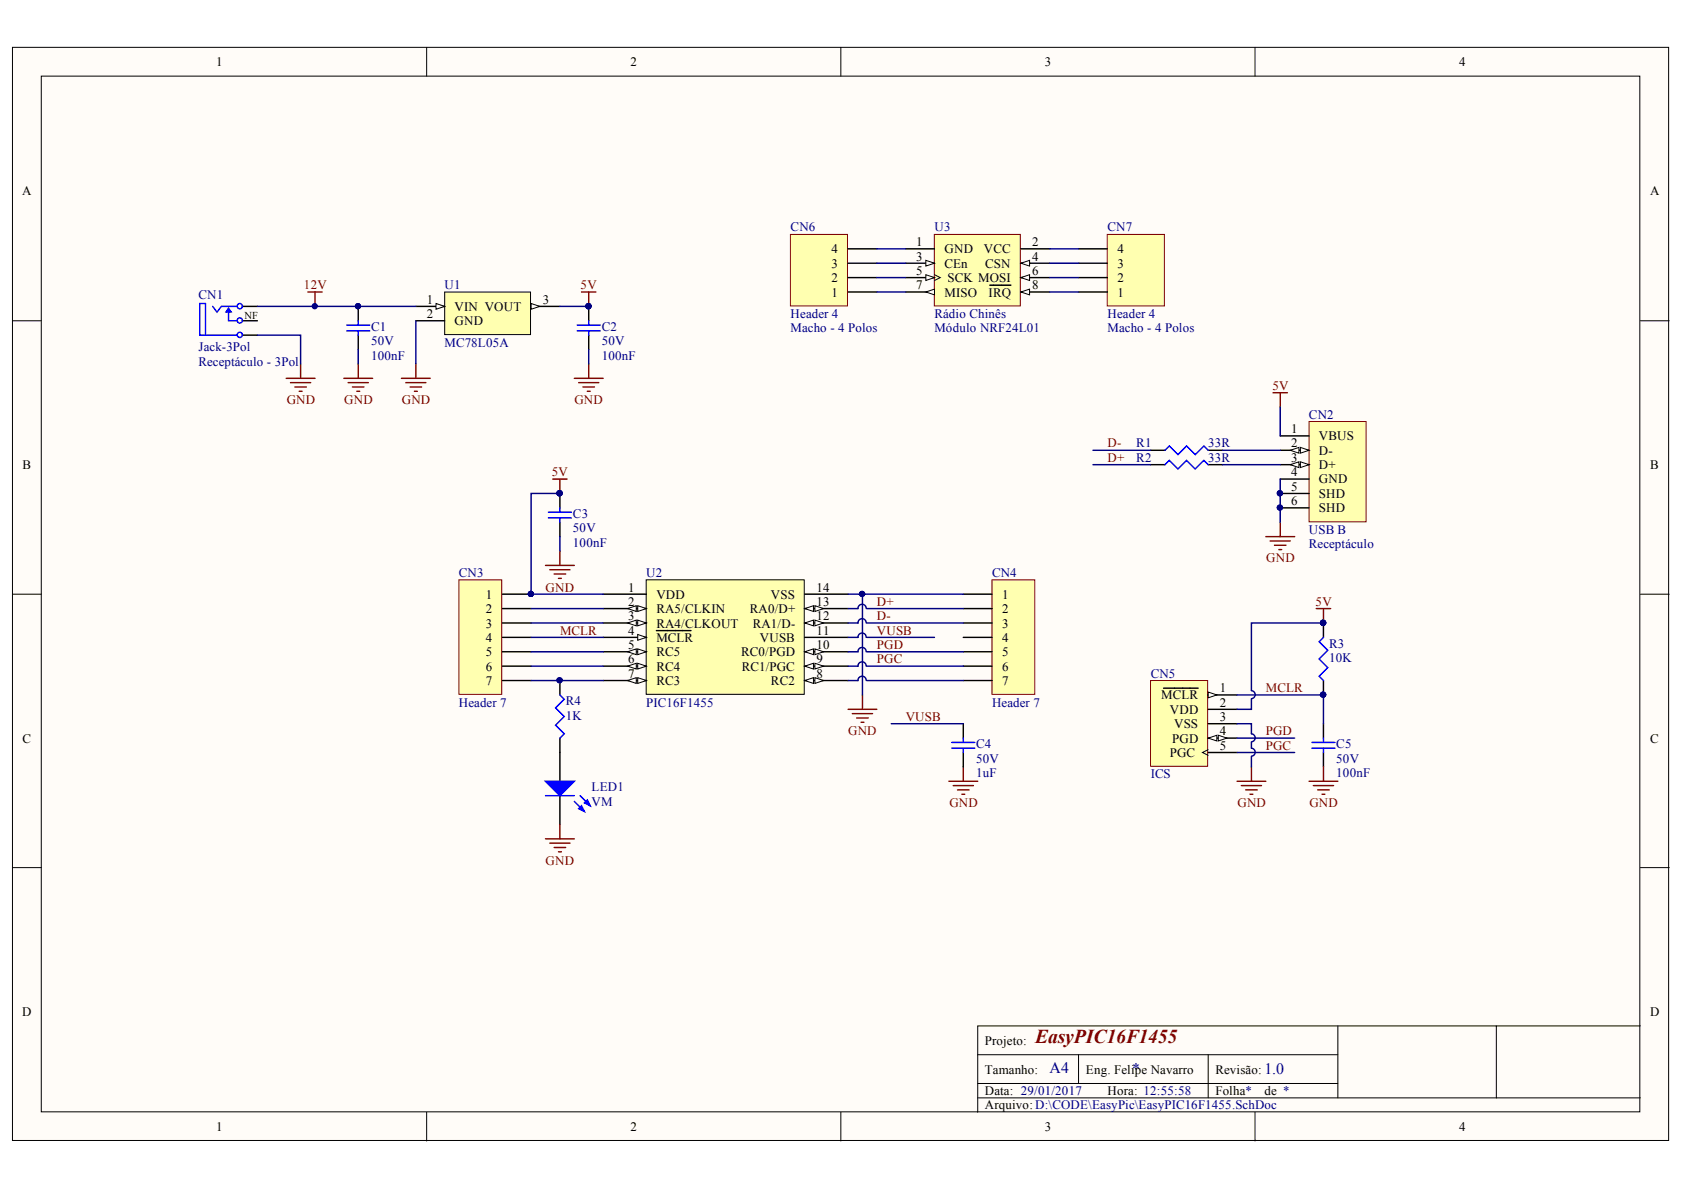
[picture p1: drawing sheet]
<svg xmlns="http://www.w3.org/2000/svg" width="297mm" height="210mm" viewBox="0 0 297 210" stroke-linecap="round" stroke-linejoin="round" font-family="sans-serif">
<defs><g id="words">
<text font-size="3.5" fill="#800000" x="182.6" y="184">EasyPIC16F1455</text>
<g font-size="2.8" fill="#000080">
<text x="185.1" y="189.3">A4</text>
<text x="199.7" y="189.5">*</text>
<text x="223" y="189.5">1.0</text>
</g>
<g font-size="2.3">
<text x="38.1" y="11.7">1</text>
<text x="111.2" y="11.7">2</text>
<text x="184.3" y="11.7">3</text>
<text x="257.4" y="11.7">4</text>
<text x="3.9" y="34.5">A</text>
<text x="291.1" y="34.5">A</text>
<text x="146.6" y="47.2">3</text>
<text x="146.6" y="44.7">4</text>
<text x="161.6" y="43.4">1</text>
<text x="161.6" y="46">3</text>
<text x="166.6" y="44.7">GND</text>
<text x="166.6" y="47.2">CEn</text>
<text x="173.5" y="44.7">VCC</text>
<text x="173.8" y="47.2">CSN</text>
<text x="182.1" y="43.4">2</text>
<text x="182.1" y="46">4</text>
<text x="197.1" y="47.2">3</text>
<text x="197.1" y="44.7">4</text>
<text x="75.3" y="53.6">1</text>
<text x="95.7" y="53.6">3</text>
<text x="146.6" y="52.3">1</text>
<text x="146.6" y="49.8">2</text>
<text x="161.6" y="51">7</text>
<text x="161.6" y="48.5">5</text>
<text x="166.6" y="52.3">MISO</text>
<text x="167.1" y="49.8">SCK MOSI</text>
<text x="174.4" y="52.3">IRQ</text>
<text x="182.1" y="48.5">6</text>
<text x="182.1" y="51">8</text>
<text x="197.1" y="52.3">1</text>
<text x="197.1" y="49.8">2</text>
<text x="75.3" y="56.1">2</text>
<text x="80.2" y="54.8">VIN VOUT</text>
<text x="80.2" y="57.4">GND</text>
<text x="227.8" y="76.4">1</text>
<text x="232.7" y="77.7">VBUS</text>
<text x="4" y="82.7">B</text>
<text x="227.8" y="78.9">2</text>
<text x="227.8" y="81.5">3</text>
<text x="227.8" y="84">4</text>
<text x="232.7" y="80.2">D-</text>
<text x="232.7" y="82.7">D+</text>
<text x="291.1" y="82.7">B</text>
<text x="227.8" y="89.1">6</text>
<text x="227.8" y="86.5">5</text>
<text x="232.7" y="85.3">GND</text>
<text x="232.7" y="87.8">SHD</text>
<text x="232.7" y="90.3">SHD</text>
<text x="85.7" y="105.6">1</text>
<text x="110.8" y="104.4">1</text>
<text x="110.8" y="106.9">2</text>
<text x="115.8" y="105.6">VDD</text>
<text x="136" y="105.6">VSS</text>
<text x="144" y="104.4">14</text>
<text x="144" y="106.9">13</text>
<text x="176.8" y="105.6">1</text>
<text x="85.7" y="108.2">2</text>
<text x="85.7" y="110.7">3</text>
<text x="85.7" y="113.2">4</text>
<text x="110.8" y="109.4">3</text>
<text x="110.8" y="112">4</text>
<text x="115.8" y="108.2">RA5/CLKIN</text>
<text x="115.8" y="110.7">RA4/CLKOUT</text>
<text x="115.8" y="113.2">MCLR</text>
<text x="132.3" y="108.2">RA0/D+</text>
<text x="132.8" y="110.7">RA1/D-</text>
<text x="134" y="113.2">VUSB</text>
<text x="144" y="109.4">12</text>
<text x="144" y="112">11</text>
<text x="176.8" y="108.2">2</text>
<text x="176.8" y="110.7">3</text>
<text x="176.8" y="113.2">4</text>
<text x="85.7" y="115.8">5</text>
<text x="85.7" y="118.3">6</text>
<text x="110.8" y="114.5">5</text>
<text x="110.8" y="117">6</text>
<text x="110.8" y="119.6">7</text>
<text x="115.8" y="115.8">RC5</text>
<text x="115.8" y="118.3">RC4</text>
<text x="130.7" y="115.8">RC0/PGD</text>
<text x="130.8" y="118.3">RC1/PGC</text>
<text x="144" y="114.5">10</text>
<text x="144" y="117">9</text>
<text x="144" y="119.6">8</text>
<text x="176.8" y="115.8">5</text>
<text x="176.8" y="118.3">6</text>
<text x="85.7" y="120.8">7</text>
<text x="115.8" y="120.8">RC3</text>
<text x="136" y="120.8">RC2</text>
<text x="176.8" y="120.8">7</text>
<text x="204.8" y="123.4">MCLR</text>
<text x="206.4" y="125.9">VDD</text>
<text x="215.2" y="122.1">1</text>
<text x="215.2" y="124.6">2</text>
<text x="4" y="131">C</text>
<text x="206.8" y="131">PGD</text>
<text x="207.1" y="128.4">VSS</text>
<text x="215.2" y="127.2">3</text>
<text x="215.2" y="129.7">4</text>
<text x="291.1" y="131">C</text>
<text x="206.4" y="133.5">PGC</text>
<text x="215.2" y="132.2">5</text>
<text x="3.9" y="179.2">D</text>
<text x="291.1" y="179.2">D</text>
<text x="173.7" y="184.3">Projeto:</text>
<text x="173.7" y="189.4">Tamanho:</text>
<text x="191.6" y="189.4">Eng. Felipe Navarro</text>
<text x="214.4" y="189.4">Revisão:</text>
<text x="173.7" y="193.2">Data: 29/01/2017</text>
<text x="173.7" y="195.7">Arquivo: D:\CODE\EasyPic\EasyPIC16F1455.SchDoc</text>
<text x="195.4" y="193.2">Hora: 12:55:58</text>
<text x="214.4" y="193.2">Folha*</text>
<text x="223" y="193.2">de *</text>
<text x="38.1" y="199.5">1</text>
<text x="111.2" y="199.5">2</text>
<text x="184.3" y="199.5">3</text>
<text x="257.4" y="199.5">4</text>
</g>
<g font-size="2.3" fill="#000080">
<text x="139.5" y="40.8">CN6</text>
<text x="164.8" y="40.8">U3</text>
<text x="195.4" y="40.8">CN7</text>
<text x="35" y="52.8">CN1</text>
<text x="78.4" y="51">U1</text>
<text x="65.5" y="58.4">C1</text>
<text x="106.1" y="58.4">C2</text>
<text x="139.5" y="58.6">Macho - 4 Polos</text>
<text x="139.5" y="56.1">Header 4</text>
<text x="164.8" y="58.6">Módulo NRF24L01</text>
<text x="164.8" y="56.1">Rádio Chinês</text>
<text x="195.4" y="58.6">Macho - 4 Polos</text>
<text x="195.4" y="56.1">Header 4</text>
<text x="35" y="64.5">Receptáculo - 3Pol</text>
<text x="35" y="61.9">Jack-3Pol</text>
<text x="65.5" y="60.9">50V</text>
<text x="65.5" y="63.5">100nF</text>
<text x="78.4" y="61.2">MC78L05A</text>
<text x="106.1" y="60.9">50V</text>
<text x="106.1" y="63.5">100nF</text>
<text x="230.9" y="73.9">CN2</text>
<text x="200.4" y="78.9">R1</text>
<text x="200.4" y="81.5">R2</text>
<text x="213.1" y="78.9">33R</text>
<text x="213.1" y="81.5">33R</text>
<text x="101.1" y="93.9">50V</text>
<text x="101.1" y="91.3">C3</text>
<text x="230.9" y="94.1">USB B</text>
<text x="80.9" y="101.7">CN3</text>
<text x="101.1" y="96.4">100nF</text>
<text x="114" y="101.7">U2</text>
<text x="175" y="101.7">CN4</text>
<text x="230.9" y="96.7">Receptáculo</text>
<text x="203" y="119.6">CN5</text>
<text x="234.4" y="116.8">10K</text>
<text x="234.4" y="114.2">R3</text>
<text x="80.9" y="124.6">Header 7</text>
<text x="99.8" y="124.4">R4</text>
<text x="114" y="124.6">PIC16F1455</text>
<text x="175" y="124.6">Header 7</text>
<text x="99.8" y="126.9">1K</text>
<text x="172.2" y="132">C4</text>
<text x="235.7" y="132">C5</text>
<text x="172.2" y="134.5">50V</text>
<text x="172.2" y="137.1">1uF</text>
<text x="203" y="137.3">ICS</text>
<text x="235.7" y="134.5">50V</text>
<text x="235.7" y="137.1">100nF</text>
<text x="104.4" y="142.1">VM</text>
<text x="104.4" y="139.6">LED1</text>
</g>
<g font-size="2.3" fill="#800000">
<text x="53.6" y="51">12V</text>
<text x="102.4" y="51">5V</text>
<text x="50.6" y="71.3">GND</text>
<text x="60.7" y="71.3">GND</text>
<text x="70.9" y="71.3">GND</text>
<text x="101.3" y="71.3">GND</text>
<text x="224.5" y="68.8">5V</text>
<text x="97.3" y="84">5V</text>
<text x="195.4" y="78.9">D-</text>
<text x="195.4" y="81.5">D+</text>
<text x="223.4" y="99.2">GND</text>
<text x="96.2" y="104.4">GND</text>
<text x="154.7" y="106.9">D+</text>
<text x="232.1" y="106.9">5V</text>
<text x="98.8" y="112">MCLR</text>
<text x="154.7" y="109.4">D-</text>
<text x="154.7" y="112">VUSB</text>
<text x="154.7" y="114.5">PGD</text>
<text x="154.7" y="117">PGC</text>
<text x="223.3" y="122.1">MCLR</text>
<text x="149.6" y="129.7">GND</text>
<text x="159.8" y="127.2">VUSB</text>
<text x="223.3" y="129.7">PGD</text>
<text x="223.3" y="132.2">PGC</text>
<text x="167.5" y="142.4">GND</text>
<text x="218.3" y="142.4">GND</text>
<text x="231" y="142.4">GND</text>
<text x="96.2" y="152.5">GND</text>
</g>
<text font-size="1.9" x="43.1" y="56.2">NF</text>
</g></defs>
<g fill="#fffcf8" stroke="#000" stroke-width=".18">
<path d="M2.2 8.4h292.1v192.8h-292.1z"/>
<path d="M7.3 13.4h281.9v182.7h-281.9z"/>
</g>
<g fill="none" stroke="#000" stroke-width=".18">
<path d="M75.3 8.4v5M148.3 8.4v5M221.4 8.4v5M2.2 56.6h5.1M289.3 56.6h5.1M2.2 104.8h5.1M289.3 104.8h5.1M2.2 153h5.1M289.3 153h5.1M75.3 196.2v5.1M148.3 196.2v5.1M172.5 186h63.5"/>
<path d="M172.5 193.7h116.8M172.5 191.1h63.5M190.2 186v5.1M213.1 186v7.7M221.4 196.2v5.1M236 181v12.7M263.9 181h-91.4v15.2M289.3 181h-25.4v12.7"/>
</g>
<path d="M114 102.3h27.9v20.2h-27.9z" fill="#ffffb0" stroke="#000" stroke-width=".18"/>
<path d="M106.4 104.8h7.6M106.4 107.3h7.6" fill="none" stroke="#000" stroke-width=".25"/>
<path d="M112.5 106.8l1.5 .5-1.5 .6z" fill="#fffcf8"/>
<path d="M112.5 106.8l1.5 .5-1.5 .6z" fill="none" stroke="#000" stroke-width=".18"/>
<path d="M110.7 107.3l1.5-.5v1.1z" fill="#fffcf8"/>
<path d="M110.7 107.3l1.5-.5v1.1z" fill="none" stroke="#000" stroke-width=".18"/>
<path d="M106.4 109.9h7.6" fill="none" stroke="#000" stroke-width=".25"/>
<path d="M112.5 109.4l1.5 .5-1.5 .5z" fill="#fffcf8"/>
<path d="M112.5 109.4l1.5 .5-1.5 .5z" fill="none" stroke="#000" stroke-width=".18"/>
<path d="M110.7 109.9l1.5-.5v1z" fill="#fffcf8"/>
<path d="M110.7 109.9l1.5-.5v1z" fill="none" stroke="#000" stroke-width=".18"/>
<path d="M106.4 112.4h7.6" fill="none" stroke="#000" stroke-width=".25"/>
<path d="M112.5 111.9l1.5 .5-1.5 .5z" fill="#fffcf8"/>
<path d="M112.5 111.9l1.5 .5-1.5 .5z" fill="none" stroke="#000" stroke-width=".18"/>
<path d="M106.4 115h7.6M115.8 111.2h6.1" fill="none" stroke="#000" stroke-width=".25"/>
<path d="M112.5 114.5l1.5 .5-1.5 .5z" fill="#fffcf8"/>
<path d="M112.5 114.5l1.5 .5-1.5 .5z" fill="none" stroke="#000" stroke-width=".18"/>
<path d="M110.7 115l1.5-.5v1z" fill="#fffcf8"/>
<path d="M110.7 115l1.5-.5v1z" fill="none" stroke="#000" stroke-width=".18"/>
<path d="M106.4 117.5h7.6" fill="none" stroke="#000" stroke-width=".25"/>
<path d="M112.5 117l1.5 .5-1.5 .5z" fill="#fffcf8"/>
<path d="M112.5 117l1.5 .5-1.5 .5z" fill="none" stroke="#000" stroke-width=".18"/>
<path d="M110.7 117.5l1.5-.5v1z" fill="#fffcf8"/>
<path d="M110.7 117.5l1.5-.5v1z" fill="none" stroke="#000" stroke-width=".18"/>
<path d="M106.4 120h7.6" fill="none" stroke="#000" stroke-width=".25"/>
<path d="M112.5 119.5l1.5 .5-1.5 .5z" fill="#fffcf8"/>
<path d="M112.5 119.5l1.5 .5-1.5 .5z" fill="none" stroke="#000" stroke-width=".18"/>
<path d="M110.7 120l1.5-.5v1z" fill="#fffcf8"/>
<path d="M110.7 120l1.5-.5v1z" fill="none" stroke="#000" stroke-width=".18"/>
<path d="M142 115h7.6" fill="none" stroke="#000" stroke-width=".25"/>
<path d="M142 115l1.5-.5v1z" fill="#fffcf8"/>
<path d="M142 115l1.5-.5v1z" fill="none" stroke="#000" stroke-width=".18"/>
<path d="M143.7 114.5l1.6 .5-1.6 .5z" fill="#fffcf8"/>
<path d="M143.7 114.5l1.6 .5-1.6 .5z" fill="none" stroke="#000" stroke-width=".18"/>
<path d="M142 117.5h7.6" fill="none" stroke="#000" stroke-width=".25"/>
<path d="M142 117.5l1.5-.5v1z" fill="#fffcf8"/>
<path d="M142 117.5l1.5-.5v1z" fill="none" stroke="#000" stroke-width=".18"/>
<path d="M143.7 117l1.6 .5-1.6 .5z" fill="#fffcf8"/>
<path d="M143.7 117l1.6 .5-1.6 .5z" fill="none" stroke="#000" stroke-width=".18"/>
<path d="M142 120h7.6" fill="none" stroke="#000" stroke-width=".25"/>
<path d="M142 120l1.5-.5v1z" fill="#fffcf8"/>
<path d="M142 120l1.5-.5v1z" fill="none" stroke="#000" stroke-width=".18"/>
<path d="M143.7 119.5l1.6 .5-1.6 .5z" fill="#fffcf8"/>
<path d="M143.7 119.5l1.6 .5-1.6 .5z" fill="none" stroke="#000" stroke-width=".18"/>
<path d="M142 104.8h7.6M142 107.3h7.6" fill="none" stroke="#000" stroke-width=".25"/>
<path d="M142 107.3l1.5-.5v1.1z" fill="#fffcf8"/>
<path d="M142 107.3l1.5-.5v1.1z" fill="none" stroke="#000" stroke-width=".18"/>
<path d="M143.7 106.8l1.6 .5-1.6 .6z" fill="#fffcf8"/>
<path d="M143.7 106.8l1.6 .5-1.6 .6z" fill="none" stroke="#000" stroke-width=".18"/>
<path d="M142 109.9h7.6" fill="none" stroke="#000" stroke-width=".25"/>
<path d="M142 109.9l1.5-.5v1z" fill="#fffcf8"/>
<path d="M142 109.9l1.5-.5v1z" fill="none" stroke="#000" stroke-width=".18"/>
<path d="M143.7 109.4l1.6 .5-1.6 .5z" fill="#fffcf8"/>
<path d="M143.7 109.4l1.6 .5-1.6 .5z" fill="none" stroke="#000" stroke-width=".18"/>
<path d="M142 112.4h7.6" fill="none" stroke="#000" stroke-width=".25"/>
<path d="M230.9 74.3h10.1v17.7h-10.1z" fill="#ffffb0" stroke="#800000" stroke-width=".18"/>
<path d="M225.8 76.9h5.1M225.8 79.4h5.1" fill="none" stroke="#000" stroke-width=".25"/>
<path d="M229.4 78.9l1.5 .5-1.5 .5z" fill="#fffcf8"/>
<path d="M229.4 78.9l1.5 .5-1.5 .5z" fill="none" stroke="#000" stroke-width=".18"/>
<path d="M227.6 79.4l1.5-.5v1z" fill="#fffcf8"/>
<path d="M227.6 79.4l1.5-.5v1z" fill="none" stroke="#000" stroke-width=".18"/>
<path d="M225.8 82h5.1" fill="none" stroke="#000" stroke-width=".25"/>
<path d="M229.4 81.5l1.5 .5-1.5 .5z" fill="#fffcf8"/>
<path d="M229.4 81.5l1.5 .5-1.5 .5z" fill="none" stroke="#000" stroke-width=".18"/>
<path d="M227.6 82l1.5-.5v1z" fill="#fffcf8"/>
<path d="M227.6 82l1.5-.5v1z" fill="none" stroke="#000" stroke-width=".18"/>
<path d="M225.8 84.5h5.1M225.8 89.6h5.1M225.8 87h5.1" fill="none" stroke="#000" stroke-width=".25"/>
<g fill="#000080" stroke="#000080" stroke-width=".18">
<circle cx="225.8" cy="89.5" r=".46"/>
<circle cx="225.8" cy="87" r=".47"/>
</g>
<path d="M149.6 125.1h5.1M150.3 125.9h3.6M151.1 126.6h2M151.9 127.4h.5M152.1 122.6v2.5" fill="none" stroke="#800000" stroke-width=".25"/>
<path d="M202.9 120h10.1v15.2h-10.1z" fill="#ffffb0" stroke="#800000" stroke-width=".18"/>
<path d="M213.1 122.6h5.1" fill="none" stroke="#000" stroke-width=".25"/>
<path d="M213.1 122.1l1.5 .5-1.5 .5z" fill="#fffcf8"/>
<path d="M213.1 122.1l1.5 .5-1.5 .5z" fill="none" stroke="#000" stroke-width=".18"/>
<path d="M205.2 121.4h6.1M213.1 125.1h5.1M213.1 127.7h5.1M213.1 130.2h5.1" fill="none" stroke="#000" stroke-width=".25"/>
<path d="M213.1 130.2l1.5-.5v1z" fill="#fffcf8"/>
<path d="M213.1 130.2l1.5-.5v1z" fill="none" stroke="#000" stroke-width=".18"/>
<path d="M214.9 129.7l1.5 .5-1.5 .5z" fill="#fffcf8"/>
<path d="M213.1 132.2l-1 .5 1 .5M214.9 129.7l1.5 .5-1.5 .5z" fill="none" stroke="#000" stroke-width=".18"/>
<path d="M42.9 54h2.5M42.9 59.1h2.5M42.9 56.6h2.5M213.1 132.7h5.1" fill="none" stroke="#000" stroke-width=".25"/>
<g fill="none" stroke="#00f" stroke-width=".25">
<path d="M36.3 59.1v-5.6h-1.1v5.6h6.6M37.5 54l.8 1.1 .7-1.1h2.8M40.3 54.5v2.1h1.5"/>
<circle cx="42.3" cy="54" r=".46"/>
<circle cx="42.3" cy="56.5" r=".46"/>
<circle cx="42.3" cy="59.1" r=".46"/>
</g>
<path d="M40.3 54.3l.5 .8h-1z" fill="#00f"/>
<path d="M40.3 54.3l.5 .8h-1z" fill="none" stroke="#00f" stroke-width=".18"/>
<path d="M54.3 51.5h2.5M55.6 51.5v2.5M50.5 66.7h5.1M51.2 67.5h3.6M52 68.3h2M52.8 69h.5M53 64.2v2.5" fill="none" stroke="#800000" stroke-width=".25"/>
<circle cx="55.5" cy="54" r=".46" fill="#000080" stroke="#000080" stroke-width=".18"/>
<path d="M78.4 51.5h15.2v7.5h-15.2z" fill="#ffffb0" stroke="#000" stroke-width=".18"/>
<path d="M93.7 54h5.1" fill="none" stroke="#000" stroke-width=".25"/>
<path d="M93.7 53.5l1.5 .5-1.5 .5z" fill="#fffcf8"/>
<path d="M93.7 53.5l1.5 .5-1.5 .5z" fill="none" stroke="#000" stroke-width=".18"/>
<path d="M73.4 54h5" fill="none" stroke="#000" stroke-width=".25"/>
<path d="M76.9 53.5l1.5 .5-1.5 .5z" fill="#fffcf8"/>
<path d="M76.9 53.5l1.5 .5-1.5 .5z" fill="none" stroke="#000" stroke-width=".18"/>
<path d="M63.2 54v2.6M63.2 59.1v2.6M73.4 56.6h5M103.8 54v2.6M103.8 59.1v2.6M98.8 87v2.6M98.8 92.1v2.6" fill="none" stroke="#000" stroke-width=".25"/>
<g fill="none" stroke="#800000" stroke-width=".25">
<path d="M102.6 51.5h2.5M103.8 51.5v2.5M60.6 66.7h5.1M61.4 67.5h3.6M62.2 68.3h2M62.9 69h.5M63.2 64.2v2.5M70.8 66.7h5.1M71.6 67.5h3.5M72.3 68.3h2.1M73.1 69h.5M73.4 64.2v2.5"/>
<path d="M101.3 66.7h5.1M102.1 67.5h3.5M102.8 68.3h2.1M103.6 69h.5M103.8 64.2v2.5M224.5 69.3h2.6M225.8 69.3v2.5M96.2 99.7h5.1M97.5 84.5h2.5M98.8 84.5v2.5M98.8 97.2v2.5M223.3 94.7h5.1"/>
<path d="M224 95.4h3.6M224.8 96.2h2M225.6 96.9h.5M225.8 92.1v2.6M97 100.5h3.5M97.7 101.3h2.1M98.5 102h.5"/>
</g>
<g fill="#000080" stroke="#000080" stroke-width=".18">
<circle cx="63.1" cy="54" r=".46"/>
<circle cx="103.8" cy="54" r=".46"/>
<circle cx="98.7" cy="87" r=".47"/>
</g>
<path d="M61.2 57.3h4M61.2 58.4h4M63.2 56.6v.7M63.2 58.4v.7M101.8 57.3h4.1M101.8 58.4h4.1M103.8 56.6v.7M103.8 58.4v.7M96.7 90.3h4.1M96.7 91.4h4.1M98.8 89.6v.7M98.8 91.4v.7" fill="none" stroke="#00f" stroke-width=".25"/>
<path d="M80.9 102.3h7.6v20.2h-7.6z" fill="#ffffb0" stroke="#800000" stroke-width=".18"/>
<path d="M88.6 104.8h5.1M88.6 107.3h5.1M88.6 109.9h5.1M88.6 112.4h5.1M88.6 115h5.1M88.6 117.5h5.1M88.6 120h5.1" fill="none" stroke="#000" stroke-width=".25"/>
<circle cx="93.6" cy="104.8" r=".46" fill="#000080" stroke="#000080" stroke-width=".18"/>
<path d="M175 102.3h7.5v20.2h-7.5z" fill="#ffffb0" stroke="#800000" stroke-width=".18"/>
<g fill="none" stroke="#000" stroke-width=".25">
<path d="M202.9 79.4h2.6M213.1 79.4h2.6M202.9 82h2.6M213.1 82h2.6M169.9 104.8h5.1M169.9 107.3h5.1M169.9 109.9h5.1M169.9 112.4h5.1M169.9 115h5.1M169.9 117.5h5.1M233.4 109.9v2.5M98.8 120v2.6"/>
<path d="M98.8 130.2v7.6M169.9 120h5.1M169.9 127.7v2.5M169.9 132.7v2.6M233.4 120v2.6M233.4 127.7v2.5M233.4 132.7v2.6M98.8 140.3v5.1"/>
</g>
<g fill="none" stroke="#800000" stroke-width=".25">
<path d="M232.2 107.3h2.5M233.4 107.3v2.6M167.4 137.8h5.1M168.1 138.6h3.6M168.9 139.3h2M169.9 135.3v2.5M218.2 137.8h5.1M219 138.6h3.5M219.7 139.3h2.1M220.7 135.3v2.5M230.9 137.8h5.1M231.7 138.6h3.5"/>
<path d="M232.4 139.3h2.1M233.4 135.3v2.5M169.7 140.1h.5M220.5 140.1h.5M233.2 140.1h.5"/>
</g>
<path d="M205.5 79.4l.8-.7 1.5 1.5 1.5-1.5 1.5 1.5 1.6-1.5 .7 .7M205.5 82l.8-.8 1.5 1.5 1.5-1.5 1.5 1.5 1.6-1.5 .7 .8M233.4 112.4l-.7 .8 1.5 1.5-1.5 1.5 1.5 1.6-1.5 1.5 .7 .7M98.8 122.6l.7 .7-1.5 1.6 1.5 1.5-1.5 1.5 1.5 1.5-.7 .8M167.9 131h4M167.9 132h4M169.9 130.2v.8M169.9 132v.7M231.4 131h4.1M231.4 132h4.1M233.4 130.2v.8M233.4 132v.7" fill="none" stroke="#00f" stroke-width=".25"/>
<g fill="#000080" stroke="#000080" stroke-width=".18">
<circle cx="233.4" cy="122.5" r=".46"/>
<circle cx="233.4" cy="109.8" r=".47"/>
<circle cx="98.7" cy="120" r=".46"/>
</g>
<path d="M96.2 137.8h5.1l-2.5 2.5z" fill="#00f"/>
<path d="M96.2 137.8h5.1l-2.5 2.5zM101.3 141.4l1.8 1.7M102.3 140.3l1.8 1.8" fill="none" stroke="#00f" stroke-width=".25"/>
<path d="M102.1 142.6l.5-.5 .5 1z" fill="#00f"/>
<path d="M102.1 142.6l.5-.5 .5 1z" fill="none" stroke="#00f" stroke-width=".25"/>
<path d="M103.1 141.6l.5-.5 .5 1z" fill="#00f"/>
<path d="M96.2 140.3h5.1M103.1 141.6l.5-.5 .5 1z" fill="none" stroke="#00f" stroke-width=".25"/>
<path d="M96.2 148h5.1M97 148.7h3.5M97.7 149.5h2.1M98.5 150.2h.5M98.8 145.4v2.6" fill="none" stroke="#800000" stroke-width=".25"/>
<path d="M164.8 41.4h15.2v12.6h-15.2z" fill="#ffffb0" stroke="#800000" stroke-width=".18"/>
<path d="M159.7 43.9h5.1M180.1 49h5.1" fill="none" stroke="#000" stroke-width=".25"/>
<path d="M180.1 49l1.5-.5v1z" fill="#fffcf8"/>
<path d="M180.1 49l1.5-.5v1z" fill="none" stroke="#000" stroke-width=".18"/>
<path d="M180.1 51.5h5.1" fill="none" stroke="#000" stroke-width=".25"/>
<path d="M180.1 51.5l1.5-.5v1z" fill="#fffcf8"/>
<path d="M180.1 51.5l1.5-.5v1z" fill="none" stroke="#000" stroke-width=".18"/>
<path d="M159.7 51.5h5.1M174.6 50.3h3.7" fill="none" stroke="#000" stroke-width=".25"/>
<path d="M163.3 51.5l1.5-.5v1z" fill="#fffcf8"/>
<path d="M163.3 51.5l1.5-.5v1z" fill="none" stroke="#000" stroke-width=".18"/>
<path d="M159.7 46.4h5.1M180.1 43.9h5.1" fill="none" stroke="#000" stroke-width=".25"/>
<path d="M163.3 45.9l1.5 .5-1.5 .5z" fill="#fffcf8"/>
<path d="M163.3 45.9l1.5 .5-1.5 .5z" fill="none" stroke="#000" stroke-width=".18"/>
<path d="M180.1 46.4h5.1" fill="none" stroke="#000" stroke-width=".25"/>
<path d="M180.1 46.4l1.5-.5v1z" fill="#fffcf8"/>
<path d="M164.8 48.5l1 .5-1 .5M180.1 46.4l1.5-.5v1z" fill="none" stroke="#000" stroke-width=".18"/>
<path d="M159.7 49h5.1" fill="none" stroke="#000" stroke-width=".25"/>
<path d="M163.3 48.5l1.5 .5-1.5 .5z" fill="#fffcf8"/>
<path d="M163.3 48.5l1.5 .5-1.5 .5z" fill="none" stroke="#000" stroke-width=".18"/>
<path d="M139.4 41.4h10.1v12.6h-10.1z" fill="#ffffb0" stroke="#800000" stroke-width=".18"/>
<path d="M149.6 51.5h5.1M149.6 49h5.1M149.6 46.4h5.1M149.6 43.9h5.1" fill="none" stroke="#000" stroke-width=".25"/>
<path d="M195.3 41.4h10.1v12.6h-10.1z" fill="#ffffb0" stroke="#800000" stroke-width=".18"/>
<path d="M190.2 51.5h5.1M190.2 49h5.1M190.2 46.4h5.1M190.2 43.9h5.1" fill="none" stroke="#000" stroke-width=".25"/>
<g fill="none" stroke="#000080" stroke-width=".25">
<path d="M45.4 59.1h7.6v5.1M45.4 54h28M73.4 56.6v7.6M98.8 54h5M154.7 49h5M154.7 51.5h5M154.7 43.9h5M154.7 46.4h5M185.2 49h5M185.2 51.5h5M185.2 43.9h5M185.2 46.4h5"/>
<path d="M63.2 61.7v2.5M103.8 61.7v2.5M192.8 79.4h10.1M215.7 79.4h10.1M225.8 71.8v5.1M98.8 87h-5.1v17.8h12.7M98.8 94.7v2.5M192.8 82h10.1M215.7 82h10.1M225.8 84.5v7.6M93.7 115h12.7M93.7 117.5h12.7"/>
<path d="M93.7 112.4h12.7M93.7 107.3h12.7M93.7 109.9h12.7M149.6 104.8h2.5v17.8M149.6 112.4h1.8M152.1 104.8h17.8M152.8 115a.72 .72 0 0 0-.7-.8 .72 .72 0 0 0-.8 .8h-1.7M152.8 107.3a.72 .72 0 0 0-.7-.7 .72 .72 0 0 0-.8 .8l-1.7-.1M152.8 112.4a.72 .72 0 0 0-.7-.7 .72 .72 0 0 0-.8 .7M152.8 117.5a.72 .72 0 0 0-.7-.8 .72 .72 0 0 0-.8 .8h-1.7M152.8 109.9a.72 .72 0 0 0-.7-.8 .72 .72 0 0 0-.8 .8h-1.7M152.9 115h17"/>
<path d="M152.9 117.5h17M152.9 112.4h11.9M152.9 107.3h17M152.9 109.9h17M233.4 109.9h-12.7v11.9M93.7 120h12.7M152.8 120a.72 .72 0 0 0-.7-.7 .72 .72 0 0 0-.8 .7h-1.7M152.9 120h17M157.2 127.7h12.7M218.2 127.7h2.5v1.7a.71 .71 0 0 1 .7 .7 .71 .71 0 0 1-.7 .8M218.2 122.6h15.2v5.1M218.2 132.7h10.2"/>
<path d="M218.2 130.2h10.2M220.7 121.8a.71 .71 0 0 1 .7 .7 .71 .71 0 0 1-.7 .7M220.7 131v1a.71 .71 0 0 1 .7 .7 .71 .71 0 0 1-.7 .7M220.7 123.3v1.8h-2.5M220.7 133.5v1.8"/>
</g>
<g fill="#000080" stroke="#000080" stroke-width=".18">
<circle cx="152.1" cy="104.8" r=".46"/>
<circle cx="103.8" cy="54" r=".46"/>
<circle cx="98.7" cy="87" r=".47"/>
<circle cx="93.6" cy="104.8" r=".46"/>
<circle cx="233.4" cy="122.5" r=".46"/>
<circle cx="233.4" cy="109.8" r=".47"/>
</g>
<use href="#words"/>
</svg>
